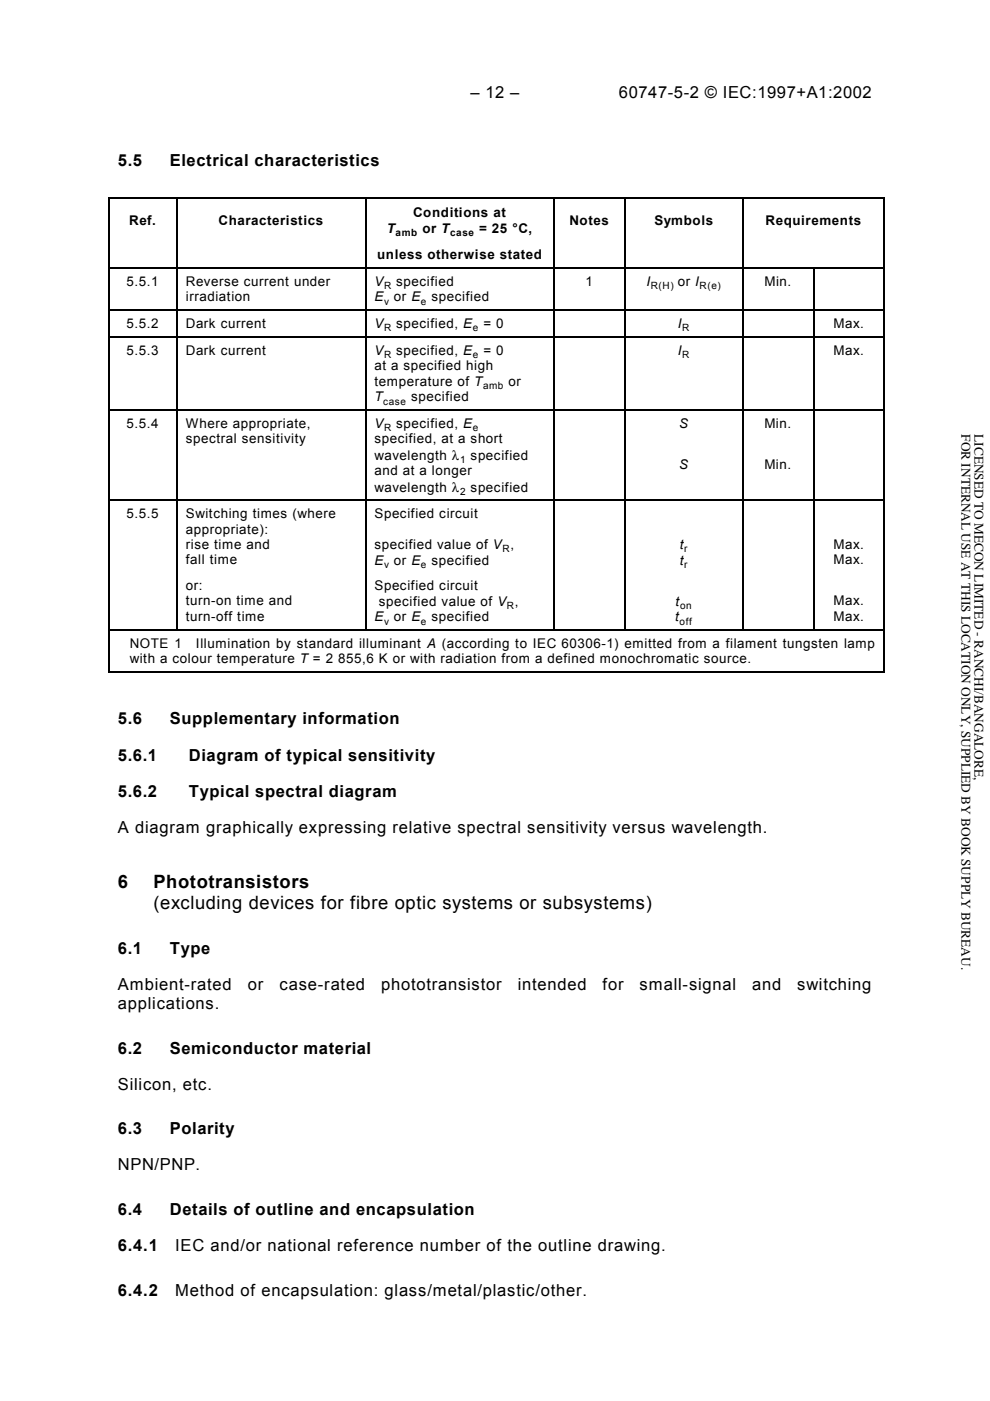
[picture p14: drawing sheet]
<svg xmlns="http://www.w3.org/2000/svg" width="210mm" height="297mm" viewBox="0 0 210 297" stroke-linecap="round" stroke-linejoin="round" font-family="sans-serif">
<defs><g id="words">
<g font-size="3.9">
<text x="25" y="188.3">6</text>
<text x="32.6" y="188.3">Phototransistors</text>
<text x="32.6" y="192.8">(excluding devices for fibre optic systems or subsystems)</text>
</g>
<g font-size="3.5">
<text x="99.8" y="20.7">– 12 –</text>
<text x="131.3" y="20.7">60747-5-2 © IEC:1997+A1:2002</text>
<text x="25" y="35.2">5.5</text>
<text x="36" y="35.2">Electrical characteristics</text>
<text x="25" y="153.6">5.6</text>
<text x="36" y="153.6">Supplementary information</text>
<text x="25" y="161.3">5.6.1</text>
<text x="40.1" y="161.3">Diagram of typical sensitivity</text>
<text x="25" y="169.1">5.6.2</text>
<text x="40" y="169.1">Typical spectral diagram</text>
<text x="25" y="176.7">A diagram graphically expressing relative spectral sensitivity versus wavelength.</text>
<text x="25" y="202.3">6.1</text>
<text x="36" y="202.3">Type</text>
<text x="25" y="209.9">Ambient-rated</text>
<text x="52.6" y="209.9">or</text>
<text x="59.3" y="209.9">case-rated</text>
<text x="80.8" y="209.9">phototransistor</text>
<text x="109.8" y="209.9">intended</text>
<text x="127.8" y="209.9">for</text>
<text x="135.7" y="209.9">small-signal</text>
<text x="159.5" y="209.9">and</text>
<text x="169.1" y="209.9">switching</text>
<text x="25" y="214">applications.</text>
<text x="25" y="223.4">6.2</text>
<text x="36" y="223.4">Semiconductor material</text>
<text x="25" y="231">Silicon, etc.</text>
<text x="25" y="240.5">6.3</text>
<text x="36" y="240.5">Polarity</text>
<text x="25" y="248.1">NPN/PNP.</text>
<text x="25" y="257.5">6.4</text>
<text x="36" y="257.5">Details of outline and encapsulation</text>
<text x="25" y="265.3">6.4.1</text>
<text x="37.2" y="265.3">IEC and/or national reference number of the outline drawing.</text>
<text x="25" y="274.8">6.4.2</text>
<text x="37.2" y="274.8">Method of encapsulation: glass/metal/plastic/other.</text>
</g>
<g font-size="2.8">
<text x="27.4" y="47.7">Ref.</text>
<text x="46.4" y="47.7">Characteristics</text>
<text x="87.6" y="46">Conditions at</text>
<text x="120.8" y="47.7">Notes</text>
<text x="138.8" y="47.7">Symbols</text>
<text x="162.4" y="47.7">Requirements</text>
<text x="82" y="49.4">T</text>
<text x="89.6" y="49.4">or T</text>
<text x="101.6" y="49.4">= 25 °C,</text>
<text x="80" y="54.9">unless otherwise stated</text>
<text x="26.8" y="60.5">5.5.1</text>
<text x="39.4" y="60.5">Reverse current under</text>
<text x="39.4" y="63.8">irradiation</text>
<text x="79.4" y="63.9">E</text>
<text x="79.4" y="60.6">V</text>
<text x="83.6" y="63.9">or E</text>
<text x="84" y="60.6">specified</text>
<text x="91.5" y="63.9">specified</text>
<text x="124.2" y="60.5">1</text>
<text x="137.1" y="60.6">I</text>
<text x="143.8" y="60.6">or I</text>
<text x="162.1" y="60.5">Min.</text>
<text x="26.8" y="69.5">5.5.2</text>
<text x="39.4" y="69.5">Dark current</text>
<text x="79.4" y="69.6">V</text>
<text x="84" y="69.6">specified, E</text>
<text x="102.5" y="69.6">= 0</text>
<text x="143.8" y="69.6">I</text>
<text x="176.8" y="69.5">Max.</text>
<text x="26.8" y="75.2">5.5.3</text>
<text x="39.4" y="75.2">Dark current</text>
<text x="79.4" y="75.2">V</text>
<text x="84" y="75.2">specified, E</text>
<text x="102.5" y="75.2">= 0</text>
<text x="143.8" y="75.2">I</text>
<text x="176.8" y="75.2">Max.</text>
<text x="79.4" y="78.5">at a specified high</text>
<text x="79.4" y="81.8">temperature of T</text>
<text x="107.8" y="81.8">or</text>
<text x="79.4" y="85.1">T</text>
<text x="87.2" y="85.1">specified</text>
<text x="26.8" y="90.7">5.5.4</text>
<text x="39.4" y="94">spectral sensitivity</text>
<text x="39.4" y="90.7">Where appropriate,</text>
<text x="79.4" y="94">specified, at a short</text>
<text x="79.4" y="90.8">V</text>
<text x="84" y="90.8">specified, E</text>
<text x="144.1" y="90.8">S</text>
<text x="162.1" y="90.7">Min.</text>
<text x="79.4" y="100.8">and at a longer</text>
<text x="79.4" y="97.5">wavelength λ</text>
<text x="99.8" y="97.5">specified</text>
<text x="144.1" y="99.4">S</text>
<text x="162.1" y="99.4">Min.</text>
<text x="79.4" y="104.2">wavelength λ</text>
<text x="99.8" y="104.2">specified</text>
<text x="26.8" y="109.9">5.5.5</text>
<text x="39.4" y="113.1">appropriate):</text>
<text x="39.4" y="109.9">Switching times (where</text>
<text x="79.4" y="109.9">Specified circuit</text>
<text x="39.4" y="116.4">rise time and</text>
<text x="39.4" y="119.6">fall time</text>
<text x="79.4" y="119.7">E</text>
<text x="79.4" y="116.4">specified value of V ,</text>
<text x="83.6" y="119.7">or E</text>
<text x="91.5" y="119.7">specified</text>
<text x="144.2" y="119.7">t</text>
<text x="144.2" y="116.4">t</text>
<text x="176.8" y="116.4">Max.</text>
<text x="176.8" y="119.6">Max.</text>
<text x="39.4" y="125.1">or:</text>
<text x="79.4" y="125.1">Specified circuit</text>
<text x="39.4" y="128.4">turn-on time and</text>
<text x="39.4" y="131.6">turn-off time</text>
<text x="79.4" y="131.7">E</text>
<text x="80.4" y="128.4">specified value of V ,</text>
<text x="83.6" y="131.7">or E</text>
<text x="91.5" y="131.7">specified</text>
<text x="143.2" y="131.7">t</text>
<text x="143.3" y="128.4">t</text>
<text x="176.8" y="128.4">Max.</text>
<text x="176.8" y="131.6">Max.</text>
<text x="27.5" y="137.4">NOTE 1</text>
<text x="41.6" y="137.4">Illumination by standard illuminant A (according to IEC 60306-1) emitted from a filament tungsten lamp</text>
<text x="27.5" y="140.7">with a colour temperature T = 2 855,6 K or with radiation from a defined monochromatic source.</text>
</g>
<g font-size="2.8" fill="#010101">
<text x="203.9" y="92.1" transform="rotate(90 203.9 92.1)">FOR INTERNAL USE AT THIS LOCATION ONLY, SUPPLIED BY BOOK SUPPLY BUREAU.</text>
<text x="206.7" y="92.1" transform="rotate(90 206.7 92.1)">LICENSED TO MECON LIMITED - RANCHI/BANGALORE,</text>
</g>
<g font-size="2.1">
<text x="83.9" y="50.1">amb</text>
<text x="95.5" y="50.1">case</text>
<text x="81.4" y="61.3">R</text>
<text x="81.4" y="64.6">v</text>
<text x="89.3" y="64.6">e</text>
<text x="138" y="61.3">R(H)</text>
<text x="148.4" y="61.3">R(e)</text>
<text x="81.4" y="70.3">R</text>
<text x="100.3" y="70.3">e</text>
<text x="144.7" y="70.3">R</text>
<text x="81.4" y="75.9">R</text>
<text x="100.3" y="75.9">e</text>
<text x="144.7" y="75.9">R</text>
<text x="102.4" y="82.5">amb</text>
<text x="81.3" y="85.8">case</text>
<text x="81.4" y="91.5">R</text>
<text x="100.3" y="91.5">e</text>
<text x="97.6" y="98.2">1</text>
<text x="97.6" y="104.9">2</text>
<text x="106.6" y="117.1">R</text>
<text x="145.1" y="117.1">r</text>
<text x="81.4" y="120.4">v</text>
<text x="89.3" y="120.4">e</text>
<text x="145.1" y="120.4">r</text>
<text x="107.5" y="129.1">R</text>
<text x="144.2" y="129.1">on</text>
<text x="81.4" y="132.4">v</text>
<text x="89.3" y="132.4">e</text>
<text x="144.1" y="132.4">off</text>
</g>
</g></defs>
<path d="M23 42h.2v.2h-.2zM187.5 42h.2v.2h-.2zM187.5 142.4h.2v.2h-.2z" fill="#000"/>
<g fill="none" stroke="#000" stroke-width=".25">
<path d="M23 42.1h164.7M23 56.7h164.7M23.1 42.2v14.4M23.1 56.9v8.7M37.5 42.2v14.4M37.5 56.9v8.7M77.6 42.2v14.4M77.6 56.9v8.7M117.6 42.2v14.4M117.6 56.9v8.7M132.5 42.2v14.4M132.5 56.9v8.7"/>
<path d="M157.6 42.2v14.4M157.6 56.9v8.7M172.6 56.9v8.7M187.6 42.2v14.4M187.6 56.9v8.7M23 65.7h164.7M23 71.4h164.7M23.1 65.8v5.4M23.1 71.5v15.3M37.5 65.8v5.4M37.5 71.5v15.3M77.6 65.8v5.4"/>
<path d="M77.6 71.5v15.3M117.6 65.8v5.4M117.6 71.5v15.3M132.5 65.8v5.4M132.5 71.5v15.3M157.6 65.8v5.4M157.6 71.5v15.3M172.6 65.8v5.4M172.6 71.5v15.3M187.6 65.8v5.4M187.6 71.5v15.3M23 86.9h164.7"/>
<path d="M23.1 87v18.9M37.5 87v18.9M77.6 87v18.9M117.6 87v18.9M132.5 87v18.9M157.6 87v18.9M172.6 87v18.9M187.6 87v18.9M23 106h164.7M23.1 106.2v27.2M37.5 106.2v27.2M77.6 106.2v27.2"/>
<path d="M117.6 106.2v27.2M132.5 106.2v27.2M157.6 106.2v27.2M172.6 106.2v27.2M187.6 106.2v27.2M23 133.5h164.7M23.1 133.6v9M187.6 133.6v9M23 142.5h164.5"/>
</g>
<use href="#words"/>
</svg>
